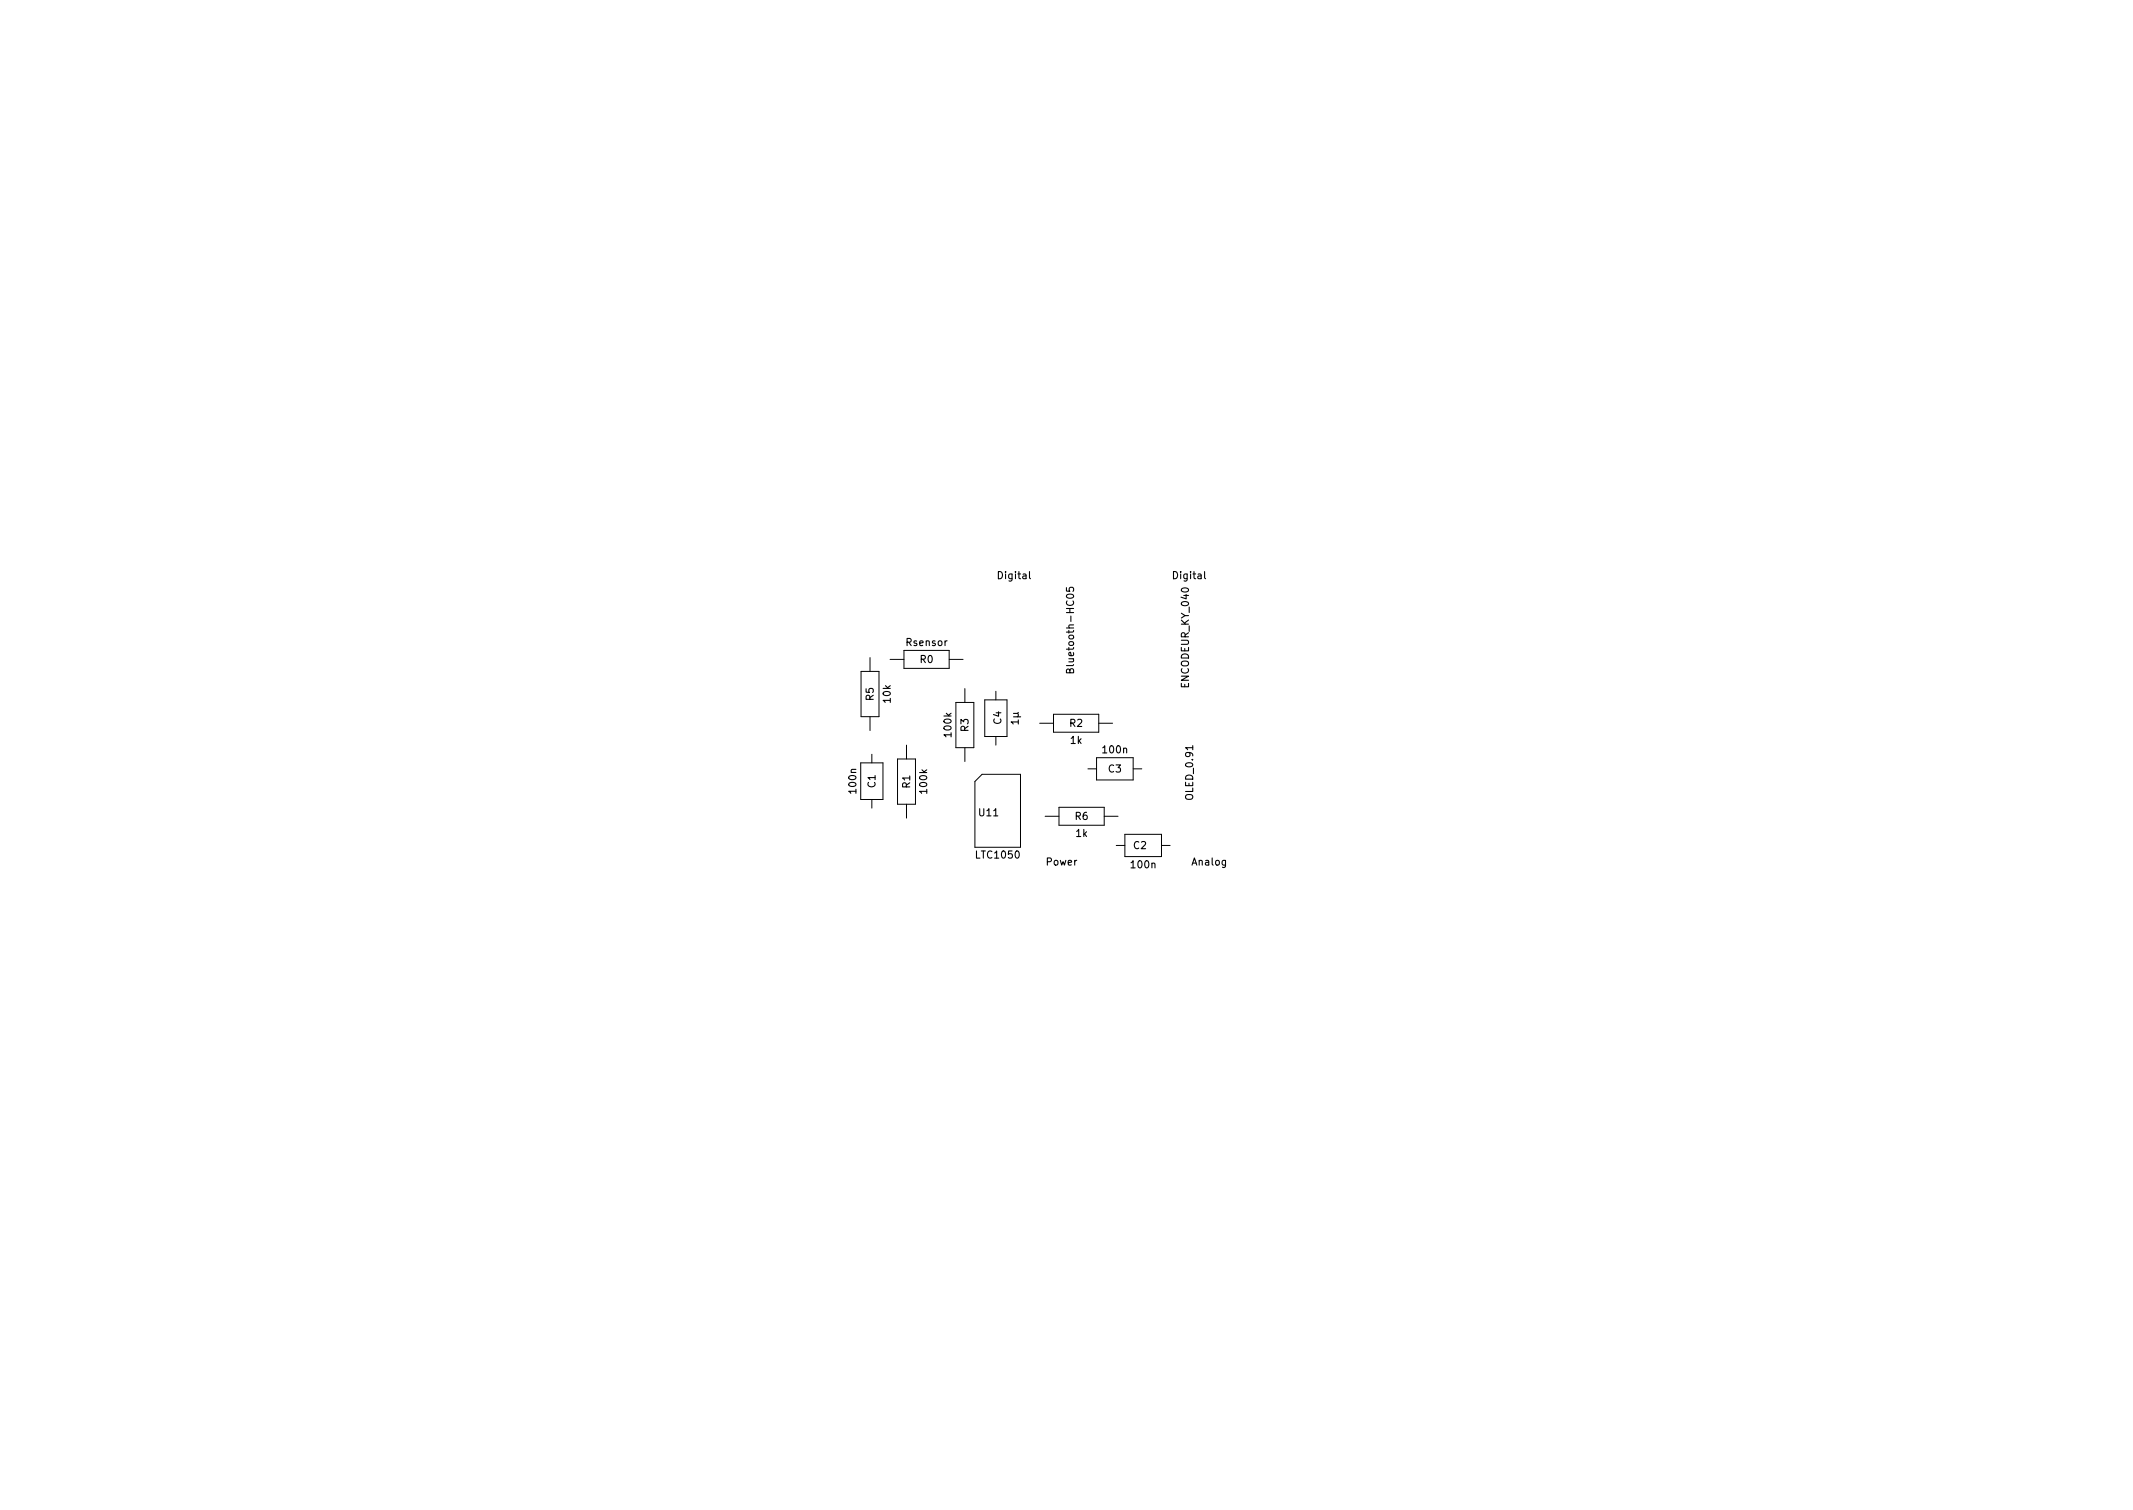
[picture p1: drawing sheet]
<svg xmlns="http://www.w3.org/2000/svg" width="297mm" height="210mm" viewBox="0 0 297 210" stroke-linecap="round" stroke-linejoin="round" font-family="sans-serif">
<defs><g id="words">
<g font-size="1.4">
<text x="139.1" y="80.6">Digital</text>
<text x="163.5" y="80.6">Digital</text>
<text x="126.2" y="89.9">Rsensor</text>
<text x="128.1" y="92.3">R0</text>
<text x="149.6" y="93" transform="rotate(-90 149.6 93)">Bluetooth-HC05</text>
<text x="165.6" y="95.7" transform="rotate(-90 165.6 95.7)">ENCODEUR_KY_040</text>
<text x="121.7" y="97.5" transform="rotate(-90 121.7 97.5)">R5</text>
<text x="124" y="97.8" transform="rotate(-90 124 97.8)">10k</text>
<text x="134.9" y="101.8" transform="rotate(-90 134.9 101.8)">R3</text>
<text x="139.4" y="100.8" transform="rotate(-90 139.4 100.8)">C4</text>
<text x="141.9" y="100.8" transform="rotate(-90 141.9 100.8)">1µ</text>
<text x="149" y="101.2">R2</text>
<text x="132.5" y="102.5" transform="rotate(-90 132.5 102.5)">100k</text>
<text x="149.1" y="103.6">1k</text>
<text x="153.7" y="104.9">100n</text>
<text x="154.4" y="107.6">C3</text>
<text x="119.2" y="110.4" transform="rotate(-90 119.2 110.4)">100n</text>
<text x="121.9" y="109.7" transform="rotate(-90 121.9 109.7)">C1</text>
<text x="126.7" y="109.7" transform="rotate(-90 126.7 109.7)">R1</text>
<text x="129.1" y="110.4" transform="rotate(-90 129.1 110.4)">100k</text>
<text x="136.4" y="113.7">U11</text>
<text x="166.1" y="111.2" transform="rotate(-90 166.1 111.2)">OLED_0.91</text>
<text x="136" y="119.5">LTC1050</text>
<text x="149.7" y="114.2">R6</text>
<text x="149.8" y="116.5">1k</text>
<text x="157.9" y="118.2">C2</text>
<text x="145.7" y="120.5">Power</text>
<text x="157.6" y="120.9">100n</text>
<text x="166" y="120.5">Analog</text>
</g>
</g></defs>
<g fill="none" stroke="#000" stroke-width=".14">
<path d="M119.9 93.5h2.5v6.3h-2.5zM121.2 91.6v1.9M121.2 99.8v1.9M124 91.8h1.9M125.9 90.6h6.3v2.5h-6.3zM132.2 91.8h1.9M133.1 97.8h2.5v6.3h-2.5zM134.4 95.9v1.9M137.1 97.5h3.1v5.1h-3.1zM138.7 96.3v1.2M146.7 99.5h6.3v2.5h-6.3zM119.9 106.2h3.1v5.1h-3.1z"/>
<path d="M121.4 105v1.2M121.4 111.3v1.2M125 105.7h2.5v6.3h-2.5zM126.2 103.8v1.9M126.2 112v1.9M134.4 104.1v1.9M136.8 107.8h5.3v10.2h-6.3v-9.2zM138.7 102.6v1.2M144.8 100.7h1.9M145.5 113.7h2M147.5 112.4h6.3v2.5h-6.3zM151.5 107.1h1.2"/>
<path d="M152.7 105.5h5.1v3.1h-5.1zM153 100.7h1.9M153.8 113.7h1.9M155.4 117.7h1.2M156.6 116.2h5.1v3.1h-5.1zM157.8 107.1h1.2M161.7 117.7h1.2"/>
</g>
<path d="M148.5 81.8v.5h.5l-.1-.1v-.3l.2-.1h.3l.1 .2-.1 .3M149 93.3l.2-.2 .2 .1 .1 .1v.4h-1l.1-.5h.2l.1 .1 .1 .4" fill="none" stroke="#000" stroke-width=".15"/>
<use href="#words"/>
</svg>
